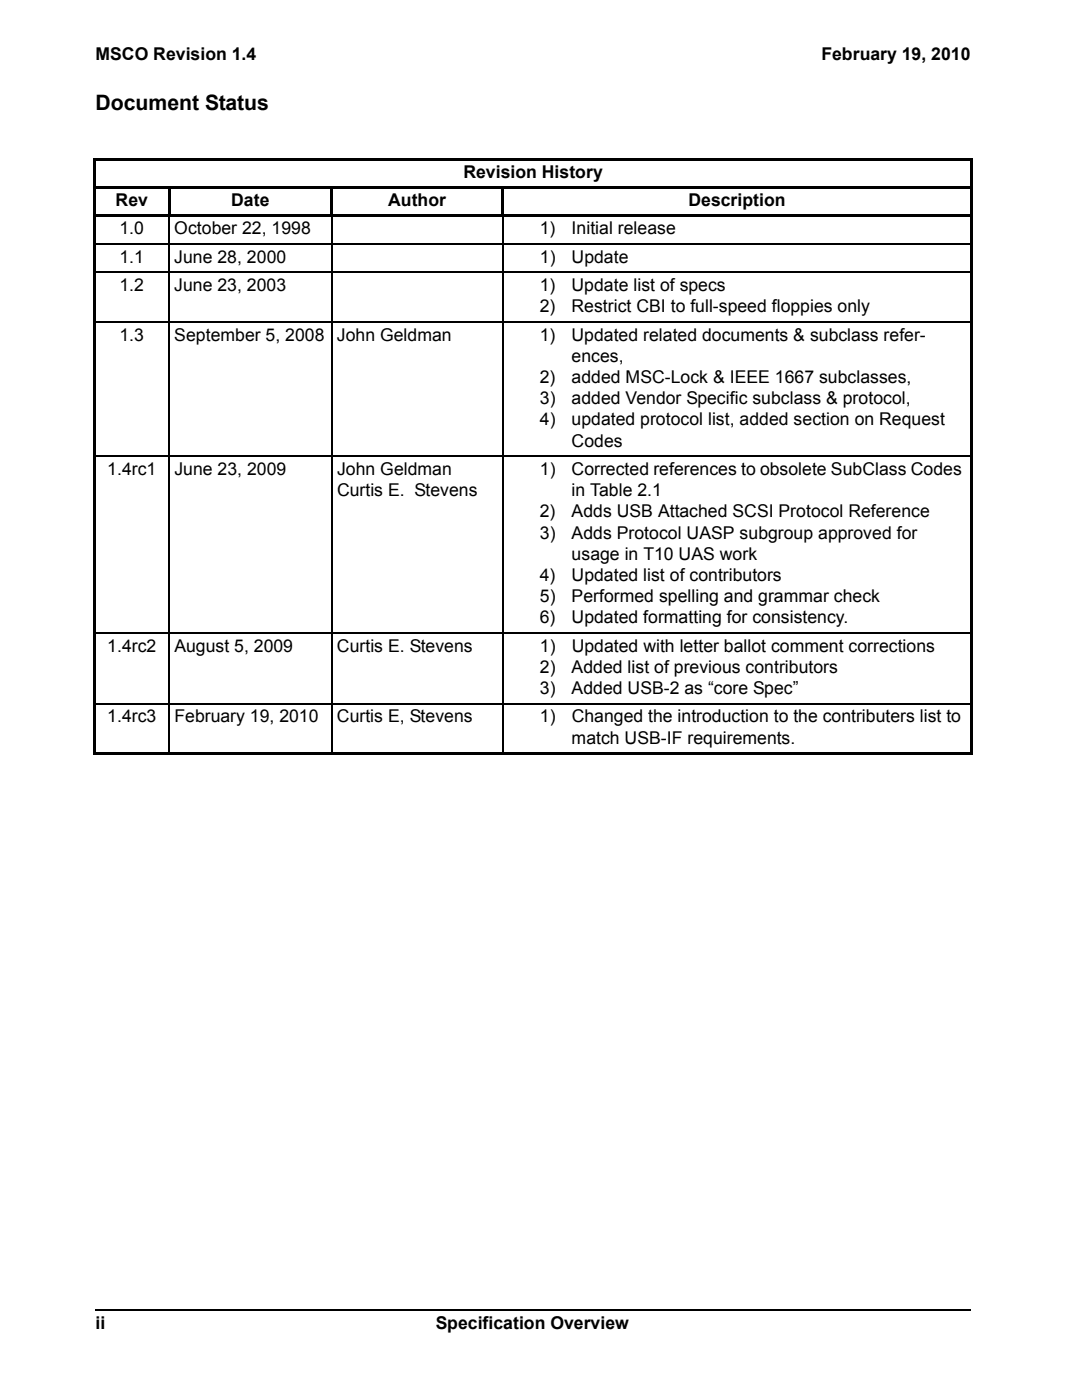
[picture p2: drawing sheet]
<svg xmlns="http://www.w3.org/2000/svg" width="216mm" height="279mm" viewBox="0 0 216 279" stroke-linecap="round" stroke-linejoin="round" font-family="sans-serif">
<defs><g id="words">
<text font-size="4.2" x="19" y="21.9">Document Status</text>
<g font-size="3.5">
<text x="19" y="11.9">MSCO Revision 1.4</text>
<text x="163.9" y="11.9">February 19, 2010</text>
<text x="92.5" y="35.5">Revision History</text>
<text x="23.1" y="41.1">Rev</text>
<text x="46.1" y="41.1">Date</text>
<text x="77.5" y="41.1">Author</text>
<text x="137.4" y="41.1">Description</text>
<text x="23.9" y="46.8">1.0</text>
<text x="34.8" y="46.8">October 22, 1998</text>
<text x="107.7" y="46.8">1)</text>
<text x="114.1" y="46.8">Initial release</text>
<text x="23.9" y="52.5">1.1</text>
<text x="34.8" y="52.5">June 28, 2000</text>
<text x="107.7" y="52.5">1)</text>
<text x="114.1" y="52.5">Update</text>
<text x="23.9" y="58.1">1.2</text>
<text x="34.8" y="58.1">June 23, 2003</text>
<text x="107.7" y="58.1">1)</text>
<text x="114.1" y="58.1">Update list of specs</text>
<text x="107.7" y="62.3">2)</text>
<text x="114.1" y="62.3">Restrict CBI to full-speed floppies only</text>
<text x="23.9" y="68">1.3</text>
<text x="34.8" y="68">September 5, 2008</text>
<text x="67.2" y="68">John Geldman</text>
<text x="107.7" y="68">1)</text>
<text x="114" y="68">Updated related documents &amp; subclass refer-</text>
<text x="107.7" y="76.4">2)</text>
<text x="114.1" y="76.4">added MSC-Lock &amp; IEEE 1667 subclasses,</text>
<text x="114.1" y="72.2">ences,</text>
<text x="107.7" y="80.7">3)</text>
<text x="114.1" y="80.7">added Vendor Specific subclass &amp; protocol,</text>
<text x="107.7" y="84.9">4)</text>
<text x="114.1" y="84.9">updated protocol list, added section on Request</text>
<text x="114.1" y="89.1">Codes</text>
<text x="21.4" y="94.8">1.4rc1</text>
<text x="34.8" y="94.8">June 23, 2009</text>
<text x="67.3" y="94.8">John Geldman</text>
<text x="107.7" y="94.8">1)</text>
<text x="114.1" y="94.8">Corrected references to obsolete SubClass Codes</text>
<text x="67.2" y="99">Curtis E. Stevens</text>
<text x="114.1" y="99">in Table 2.1</text>
<text x="107.7" y="103.2">2)</text>
<text x="107.7" y="107.5">3)</text>
<text x="114.1" y="103.2">Adds USB Attached SCSI Protocol Reference</text>
<text x="114.1" y="107.5">Adds Protocol UASP subgroup approved for</text>
<text x="114.1" y="111.7">usage in T10 UAS work</text>
<text x="107.7" y="115.9">4)</text>
<text x="114.1" y="115.9">Updated list of contributors</text>
<text x="107.7" y="120.2">5)</text>
<text x="107.7" y="124.4">6)</text>
<text x="114.1" y="124.4">Updated formatting for consistency.</text>
<text x="114.1" y="120.2">Performed spelling and grammar check</text>
<text x="21.4" y="130">1.4rc2</text>
<text x="34.8" y="130">August 5, 2009</text>
<text x="67.2" y="130">Curtis E. Stevens</text>
<text x="107.7" y="130">1)</text>
<text x="114.1" y="130">Updated with letter ballot comment corrections</text>
<text x="107.7" y="134.3">2)</text>
<text x="114.1" y="134.3">Added list of previous contributors</text>
<text x="107.7" y="138.5">3)</text>
<text x="114.1" y="138.5">Added USB-2 as “core Spec”</text>
<text x="21.4" y="144.2">1.4rc3</text>
<text x="34.8" y="144.2">February 19, 2010</text>
<text x="67.2" y="144.2">Curtis E, Stevens</text>
<text x="107.7" y="144.2">1)</text>
<text x="114.1" y="148.4">match USB-IF requirements.</text>
<text x="114.1" y="144.2">Changed the introduction to the contributers list to</text>
<text x="19" y="265.2">ii</text>
<text x="87" y="265.2">Specification Overview</text>
</g>
</g></defs>
<path d="M18.6 31.5h175.5v.5h-175.5zM18.6 37.1h175.5v.6h-175.5zM18.6 42.8h175.5v.5h-175.5zM33.5 37.1h.5v6.2h-.5zM65.9 37.1h.6v6.2h-.6zM100.1 37.1h.5v6.2h-.5zM18.6 32h.6v118h-.6zM18.6 150h175.5v.6h-175.5zM193.6 32h.5v118h-.5zM18.9 261.2h.1v.4h-.1z" fill="#000"/>
<path d="M19 261.4h174.8" fill="none" stroke="#000" stroke-width=".36"/>
<path d="M18.6 48.7h175.5M18.6 54.3h175.5M33.7 42.8v107.8M66.2 42.8v107.8M100.3 42.8v107.8M18.6 64.2h175.5M18.6 91h175.5M18.6 126.3h175.5M18.6 140.4h175.5" fill="none" stroke="#000" stroke-width=".28"/>
<use href="#words"/>
</svg>
